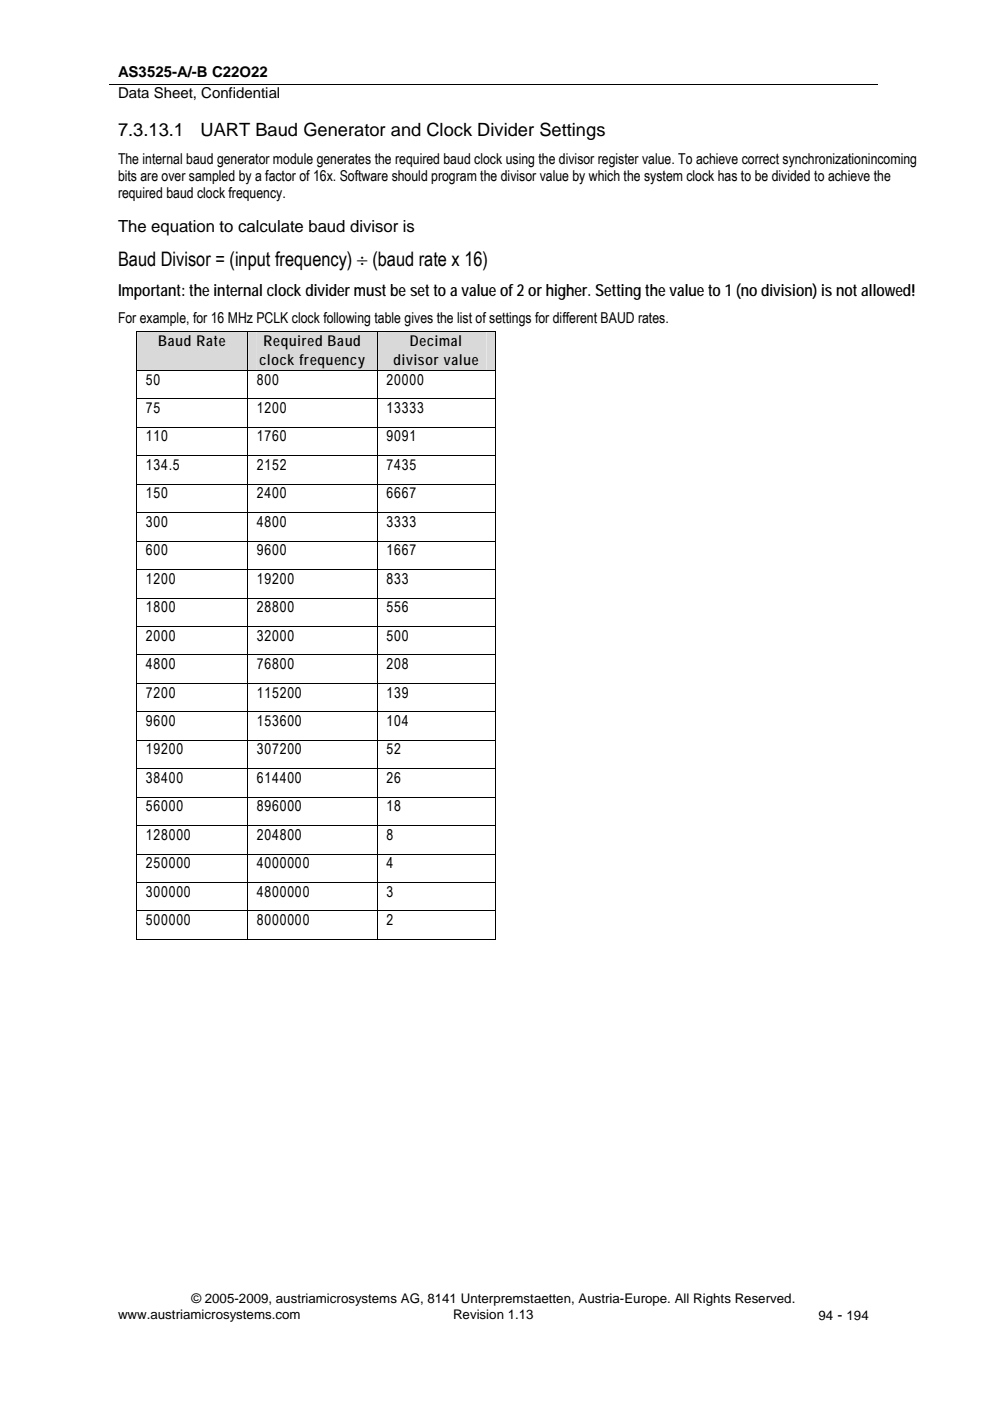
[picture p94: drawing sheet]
<svg xmlns="http://www.w3.org/2000/svg" width="210mm" height="297mm" viewBox="0 0 210 297" stroke-linecap="round" stroke-linejoin="round" font-family="sans-serif">
<defs><g id="words">
<text font-size="4.2" x="25" y="56.3">Baud Divisor = (input frequency) ÷ (baud rate x 16)</text>
<g font-size="3.9">
<text x="25" y="28.8">7.3.13.1</text>
<text x="42.5" y="28.8">UART Baud Generator and Clock Divider Settings</text>
</g>
<g font-size="3.5">
<text x="25" y="49.2">The equation to calculate baud divisor is</text>
<text x="25" y="62.7">Important: the internal clock divider must be set to a value of2 or higher. Setting the value to 1 (no division) is not allowed!</text>
</g>
<g font-size="3.2">
<text x="25" y="16.3">AS3525-A/-B C22O22</text>
<text x="25" y="20.9">Data Sheet, Confidential</text>
<text x="25" y="34.7">The internal baud generator module generates the required baud clock using the divisor register value. To achieve correct synchronizationincoming</text>
<text x="25" y="38.4">bits are over sampled by a factor of 16x. Software should program the divisor value by which the system clock has to be divided to achieve the</text>
<text x="25" y="42">required baud clock frequency.</text>
<text x="25" y="68.5">For example, for 16 MHz PCLK clock following table gives the list of settings for different BAUD rates.</text>
<text x="33.5" y="73.3">Baud Rate</text>
<text x="55.1" y="77.3">clock frequency</text>
<text x="55.9" y="73.3">Required Baud</text>
<text x="83.4" y="77.3">divisor value</text>
<text x="86.9" y="73.3">Decimal</text>
<text x="30.9" y="81.5">50</text>
<text x="54.4" y="81.5">800</text>
<text x="81.9" y="81.5">20000</text>
<text x="30.9" y="87.6">75</text>
<text x="54.4" y="87.6">1200</text>
<text x="81.9" y="87.6">13333</text>
<text x="30.9" y="93.6">110</text>
<text x="54.4" y="93.6">1760</text>
<text x="81.9" y="93.6">9091</text>
<text x="30.9" y="99.6">134.5</text>
<text x="54.4" y="99.6">2152</text>
<text x="81.9" y="99.6">7435</text>
<text x="30.9" y="105.7">150</text>
<text x="54.4" y="105.7">2400</text>
<text x="81.9" y="105.7">6667</text>
<text x="30.9" y="111.7">300</text>
<text x="54.4" y="111.7">4800</text>
<text x="81.9" y="111.7">3333</text>
<text x="30.9" y="117.7">600</text>
<text x="54.4" y="117.7">9600</text>
<text x="81.9" y="117.7">1667</text>
<text x="30.9" y="123.8">1200</text>
<text x="54.4" y="123.8">19200</text>
<text x="81.9" y="123.8">833</text>
<text x="30.9" y="129.8">1800</text>
<text x="54.4" y="129.8">28800</text>
<text x="81.9" y="129.8">556</text>
<text x="30.9" y="135.8">2000</text>
<text x="54.4" y="135.8">32000</text>
<text x="81.9" y="135.8">500</text>
<text x="30.9" y="141.9">4800</text>
<text x="54.4" y="141.9">76800</text>
<text x="81.9" y="141.9">208</text>
<text x="30.9" y="147.9">7200</text>
<text x="54.4" y="147.9">115200</text>
<text x="81.9" y="147.9">139</text>
<text x="30.9" y="153.9">9600</text>
<text x="54.4" y="153.9">153600</text>
<text x="81.9" y="153.9">104</text>
<text x="30.9" y="160">19200</text>
<text x="54.4" y="160">307200</text>
<text x="81.9" y="160">52</text>
<text x="30.9" y="166">38400</text>
<text x="54.4" y="166">614400</text>
<text x="81.9" y="166">26</text>
<text x="30.9" y="172">56000</text>
<text x="54.4" y="172">896000</text>
<text x="81.9" y="172">18</text>
<text x="30.9" y="178.1">128000</text>
<text x="54.4" y="178.1">204800</text>
<text x="81.9" y="178.1">8</text>
<text x="30.9" y="184.1">250000</text>
<text x="54.4" y="184.1">4000000</text>
<text x="81.9" y="184.1">4</text>
<text x="30.9" y="190.1">300000</text>
<text x="54.4" y="190.1">4800000</text>
<text x="81.9" y="190.1">3</text>
<text x="30.9" y="196.2">500000</text>
<text x="54.4" y="196.2">8000000</text>
<text x="81.9" y="196.2">2</text>
</g>
<g font-size="2.8">
<text x="25" y="279.6">www.austriamicrosystems.com</text>
<text x="40.6" y="276.4">© 2005-2009, austriamicrosystems AG, 8141 Unterpremstaetten, Austria-Europe. All Rights Reserved.</text>
<text x="96.1" y="279.6">Revision 1.13</text>
<text x="173.5" y="280">94 - 194</text>
</g>
</g></defs>
<path d="M23.1 17.8h162.9" fill="none" stroke="#000" stroke-width=".21"/>
<g fill="#d9d9d9">
<path d="M29.1 70.4h23.4v8h-23.4z"/>
<path d="M30.9 70.4h19.7v4h-19.7z"/>
<path d="M52.6 70.4h27.3v8h-27.3z"/>
<path d="M54.4 70.4h23.7v4h-23.7z"/>
<path d="M54.4 74.4h23.7v4h-23.7z"/>
<path d="M80.1 70.4h24.8v8h-24.8z"/>
<path d="M81.9 70.4h21.2v4h-21.2z"/>
<path d="M81.9 74.4h21.2v4h-21.2z"/>
</g>
<path d="M28.9 70.3h.2v.1h-.2zM104.9 70.3h.2v.1h-.2zM104.9 199.1h.2v.2h-.2z" fill="#000"/>
<g fill="none" stroke="#000" stroke-width=".21">
<path d="M28.9 70.3h76.2M28.9 78.5h76.2M29 70.4v8M29 78.6v5.9M52.5 70.4v8M52.5 78.6v5.9M80 70.4v8M80 78.6v5.9M105 70.4v8M105 78.6v5.9M28.9 84.6h76.2M28.9 90.6h76.2"/>
<path d="M28.9 96.6h76.2M29 84.6v5.9M29 90.7v5.8M29 96.7v5.9M52.5 84.6v5.9M52.5 90.7v5.8M52.5 96.7v5.9M80 84.6v5.9M80 90.7v5.8M80 96.7v5.9M105 84.6v5.9M105 90.7v5.8"/>
<path d="M105 96.7v5.9M28.9 102.7h76.2M28.9 108.7h76.2M28.9 114.7h76.2M29 102.7v5.9M29 108.8v5.8M29 114.8v5.9M52.5 102.7v5.9M52.5 108.8v5.8M52.5 114.8v5.9M80 102.7v5.9M80 108.8v5.8"/>
<path d="M80 114.8v5.9M105 102.7v5.9M105 108.8v5.8M105 114.8v5.9M28.9 120.8h76.2M28.9 126.8h76.2M28.9 132.8h76.2M28.9 138.9h76.2M29 120.8v5.9M29 126.9v5.8M29 132.9v5.9M29 138.9v5.9"/>
<path d="M52.5 120.8v5.9M52.5 126.9v5.8M52.5 132.9v5.9M52.5 138.9v5.9M80 120.8v5.9M80 126.9v5.8M80 132.9v5.9M80 138.9v5.9M105 120.8v5.9M105 126.9v5.8M105 132.9v5.9M105 138.9v5.9"/>
<path d="M28.9 144.9h76.2M28.9 150.9h76.2M28.9 157h76.2M29 145v5.8M29 151v5.9M29 157v5.9M52.5 145v5.8M52.5 151v5.9M52.5 157v5.9M80 145v5.8M80 151v5.9M80 157v5.9"/>
<path d="M105 145v5.8M105 151v5.9M105 157v5.9M28.9 163h76.2M28.9 169h76.2M28.9 175h76.2M29 163.1v5.8M29 169.1v5.9M29 175.1v5.9M52.5 163.1v5.8M52.5 169.1v5.9M52.5 175.1v5.9"/>
<path d="M80 163.1v5.8M80 169.1v5.9M80 175.1v5.9M105 163.1v5.8M105 169.1v5.9M105 175.1v5.9M28.9 181.1h76.2M28.9 187.1h76.2M28.9 193.1h76.2M28.9 199.2h23.6M29 181.2v5.8M29 187.2v5.9"/>
<path d="M29 193.2v6.1M52.5 181.2v5.8M52.5 187.2v5.9M52.5 193.2v6.1M52.6 199.2h27.3M80 181.2v5.8M80 187.2v5.9M80 193.2v6.1M80.1 199.2h24.8M105 181.2v5.8M105 187.2v5.9M105 193.2v6.1"/>
</g>
<use href="#words"/>
</svg>
